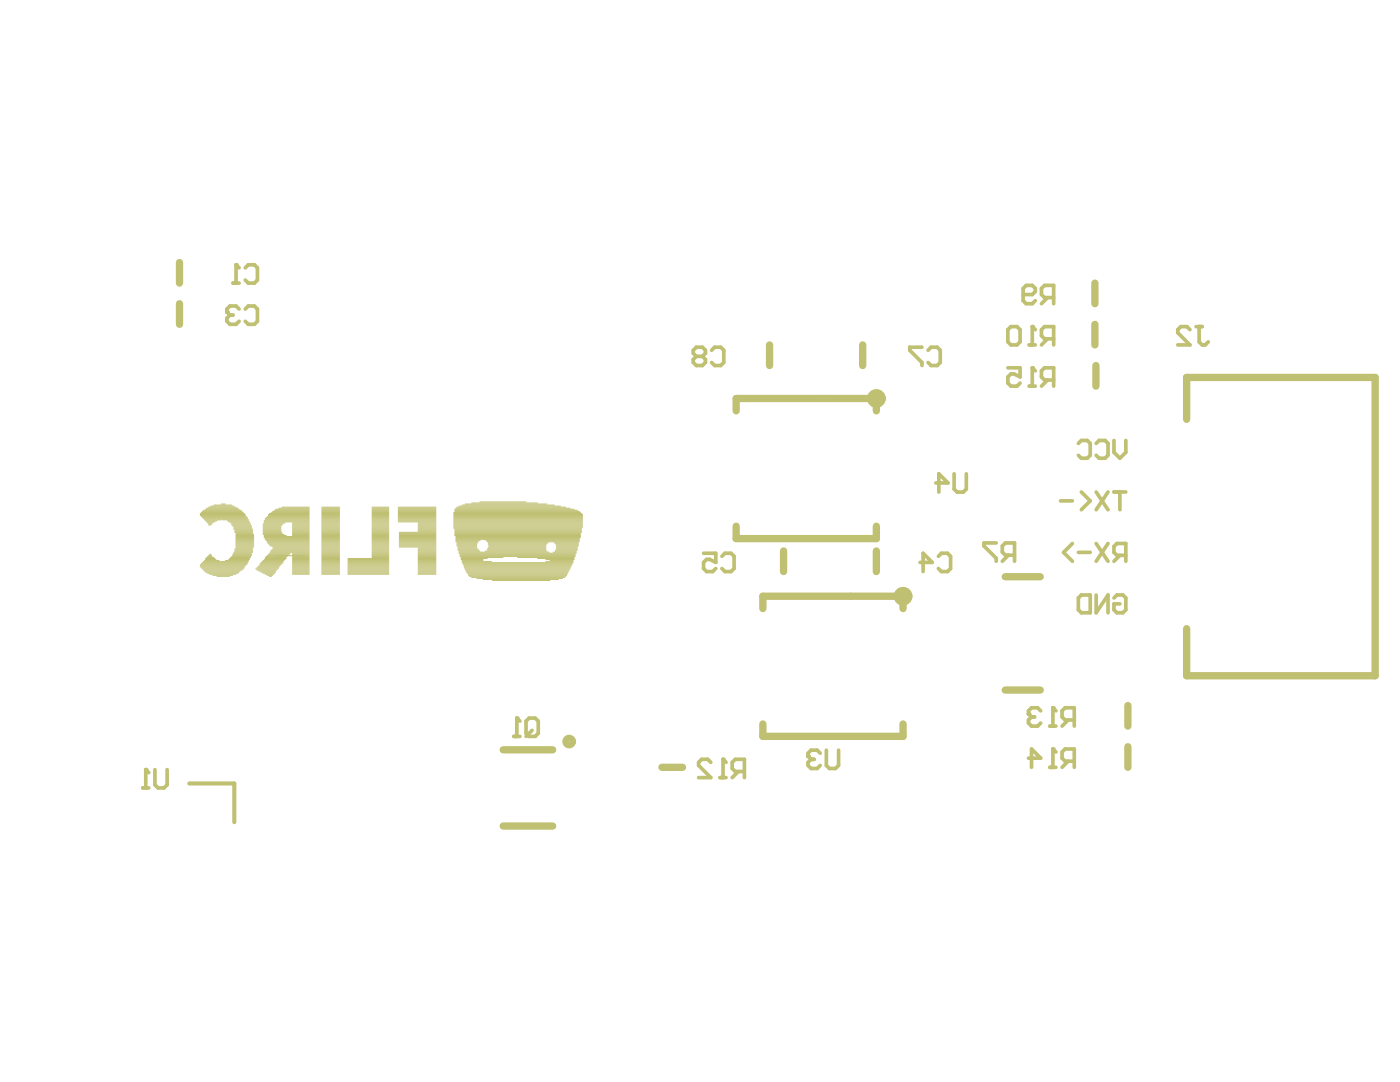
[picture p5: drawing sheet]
<svg xmlns="http://www.w3.org/2000/svg" width="279mm" height="216mm" viewBox="0 0 279 216" stroke-linecap="round" stroke-linejoin="round" font-family="sans-serif">
<g fill="none" stroke="#c0c073" stroke-width=".21">
<path d="M40 112.7h9.2M40 112.9h9M40 113.1h8.7M40 102.5h8.7M40 102.7h9M40 102.9h9M40.2 112.5h9.2M40.2 113.3h8.5M40.2 102.3h8.3M40.2 103.1h9M40.4 112.3h9M40.4 113.5h8.1"/>
<path d="M40.4 102h7.9M40.4 103.3h9M40.6 112.1h9M40.6 113.7h7.7M40.6 101.8h7.5M40.6 103.5h8.8M40.8 111.9h2.9M40.8 113.9h7.1M40.8 103.7h3.4M41 111.6h2.1M41 103.9h2.3M41 114.2h6.7"/>
<path d="M41 101.6h6.7M41 111.4h1.9M41.2 104.1h1.7M41.2 111.2h1.5M41.2 101.4h6.3M41.4 104.3h1.1M41.4 111h.9M41.4 114.4h6.1M41.6 104.8h.5M41.6 104.5h.7M41.6 110.8h.7M41.6 101.2h5.5"/>
<path d="M41.9 110.6h.2M41.9 114.6h5.2M42.1 101h4.6M42.5 114.8h4M42.7 100.8h3.5M43.3 115h2.5M44.2 100.6h.8M44.4 103.7h5.2M45 111.9h4.6M45.4 103.9h4.2M45.6 111.6h4.2M45.6 104.1h4.2"/>
<path d="M45.8 111.4h4M46 104.3h3.8M46 111.2h4M46.2 104.8h3.8M46.2 104.5h3.8M46.2 111h3.8M46.5 110.6h3.7M46.5 110.8h3.7M46.5 105h3.7M46.7 105.2h3.5M46.7 105.4h3.5M46.7 105.6h3.7"/>
<path d="M46.7 110.4h3.5M46.7 110.2h3.7M46.9 105.8h3.5M46.9 106h3.5M46.9 106.2h3.5M46.9 109.6h3.5M46.9 109.8h3.5M46.9 110h3.5M47.1 106.4h3.3M47.1 106.6h3.5M47.1 106.8h3.5M47.1 107.1h3.5"/>
<path d="M47.1 107.3h3.5M47.1 107.5h3.5M47.1 107.7h3.5M47.1 107.9h3.5M47.1 108.1h3.5M47.1 108.3h3.5M47.1 108.5h3.5M47.1 108.7h3.5M47.1 108.9h3.5M47.1 109.1h3.5M47.1 109.4h3.3M51 113.5h4.4"/>
<path d="M51.3 113.3h4.3M51.3 113.7h3.9M51.5 113.1h4.1M51.7 112.9h4.2M51.7 113.9h3.3M51.9 112.5h4.4M51.9 112.7h4.2M52.1 112.3h4.4M52.1 114.2h2.9M52.3 112.1h4.2M52.5 111.9h4.2M52.5 104.8h3.8"/>
<path d="M52.5 104.5h4M52.5 114.4h2.3M52.5 105h3.6M52.5 105.2h3.6M52.5 105.4h3.6M52.5 105.6h3.6M52.5 105.8h3.6M52.5 106h3.6M52.5 106.2h3.8M52.5 106.4h3.8M52.5 106.6h4.2M52.7 111.6h4.2"/>
<path d="M52.7 103.9h9M52.7 104.1h9M52.7 104.3h4.2M52.7 106.8h4.4M52.7 107.1h9M52.7 107.3h9M52.9 111.2h4.2M52.9 114.6h1.7M52.9 103.7h8.8M52.9 107.5h8.8M52.9 107.7h8.8M52.9 103.5h8.8"/>
<path d="M52.9 111.4h4.2M53.1 111h4.2M53.1 107.9h8.6M53.1 103.3h8.6M53.3 110.8h4.2M53.3 114.8h1.1M53.3 108.1h8.4M53.3 108.3h8.4M53.3 103.1h8.4M53.6 110.6h4.1M53.6 108.5h8.1M53.6 102.7h8.1"/>
<path d="M53.6 102.9h8.1M53.8 115h.4M53.8 110.4h4.1M53.8 108.7h7.9M53.8 102.5h7.9M54 108.9h7.7M54 110h7.7M54 110.2h7.7M54.2 109.8h7.5M54.2 102.3h7.5M54.4 109.1h7.3M54.4 109.6h7.3"/>
<path d="M54.4 102h7.3M54.6 109.4h7.1M54.8 101.8h6.9M54.9 110.9h5.9M55 101.6h6.7M55.6 101.4h6.1M56.3 101.2h5.4M58.4 111.6h3.3M58.4 111.9h3.3M58.4 104.8h3.3M58.4 104.3h3.3M58.4 104.5h3.3"/>
<path d="M58.4 110.6h3.3M58.4 110.8h3.3M58.4 111h3.3M58.4 111.2h3.3M58.4 112.1h3.3M58.4 112.3h3.3M58.4 112.5h3.3M58.4 112.7h3.3M58.4 112.9h3.3M58.4 113.1h3.3M58.4 113.3h3.3M58.4 113.5h3.3"/>
<path d="M58.4 113.7h3.3M58.4 113.9h3.3M58.4 114.2h3.3M58.4 114.4h3.3M58.4 114.6h3.3M58.4 105h3.3M58.4 105.2h3.3M58.4 105.4h3.3M58.4 105.6h3.3M58.4 105.8h3.3M58.4 106h3.3M58.4 106.2h3.3"/>
<path d="M58.4 106.4h3.3M58.4 106.6h3.3M58.4 106.8h3.3M58.4 110.4h3.3M58.4 111.4h3.3M64.2 111.6h3.6M64.2 111.9h3.6M64.2 104.8h3.6M64.2 103.9h3.6M64.2 104.1h3.6M64.2 104.3h3.6M64.2 104.5h3.6"/>
<path d="M64.2 110.6h3.6M64.2 110.8h3.6M64.2 111h3.6M64.2 111.2h3.6M64.2 112.1h3.6M64.2 112.3h3.6M64.2 112.5h3.6M64.2 112.7h3.6M64.2 112.9h3.6M64.2 113.1h3.6M64.2 113.3h3.6M64.2 113.5h3.6"/>
<path d="M64.2 113.7h3.6M64.2 113.9h3.6M64.2 114.2h3.6M64.2 114.4h3.6M64.2 114.6h3.6M64.2 105h3.6M64.2 105.2h3.6M64.2 105.4h3.6M64.2 105.6h3.6M64.2 105.8h3.6M64.2 106h3.6M64.2 106.2h3.6"/>
<path d="M64.2 106.4h3.6M64.2 106.6h3.6M64.2 106.8h3.6M64.2 110.4h3.6M64.2 103.7h3.6M64.2 107.1h3.6M64.2 107.3h3.6M64.2 107.5h3.6M64.2 107.7h3.6M64.2 107.9h3.6M64.2 108.1h3.6M64.2 108.3h3.6"/>
<path d="M64.2 108.5h3.6M64.2 108.7h3.6M64.2 108.9h3.6M64.2 109.1h3.6M64.2 109.4h3.6M64.2 109.6h3.6M64.2 109.8h3.6M64.2 110h3.6M64.2 110.2h3.6M64.2 101.2h3.6M64.2 101.4h3.6M64.2 101.6h3.6"/>
<path d="M64.2 101.8h3.6M64.2 102h3.6M64.2 102.3h3.6M64.2 102.5h3.6M64.2 102.7h3.6M64.2 102.9h3.6M64.2 103.1h3.6M64.2 103.3h3.6M64.2 103.5h3.6M64.2 111.4h3.6M69.4 111.6h8.2M69.4 111.9h8.2"/>
<path d="M69.4 112.1h8.2M69.4 112.3h8.2M69.4 112.5h8.2M69.4 112.7h8.2M69.4 112.9h8.2M69.4 113.1h8.2M69.4 113.3h8.2M69.4 113.5h8.2M69.4 113.7h8.2M69.4 113.9h8.2M69.4 114.2h8.2M69.4 114.4h8.2"/>
<path d="M69.4 114.6h8.2M69.4 111.4h8.2M74.2 104.8h3.4M74.2 103.9h3.4M74.2 104.1h3.4M74.2 104.3h3.4M74.2 104.5h3.4M74.2 110.6h3.4M74.2 110.8h3.4M74.2 111h3.4M74.2 111.2h3.4M74.2 105h3.4"/>
<path d="M74.2 105.2h3.4M74.2 105.4h3.4M74.2 105.6h3.4M74.2 105.8h3.4M74.2 106h3.4M74.2 106.2h3.4M74.2 106.4h3.4M74.2 106.6h3.4M74.2 106.8h3.4M74.2 110.4h3.4M74.2 103.7h3.4M74.2 107.1h3.4"/>
<path d="M74.2 107.3h3.4M74.2 107.5h3.4M74.2 107.7h3.4M74.2 107.9h3.4M74.2 108.1h3.4M74.2 108.3h3.4M74.2 108.5h3.4M74.2 108.7h3.4M74.2 108.9h3.4M74.2 109.1h3.4M74.2 109.4h3.4M74.2 109.6h3.4"/>
<path d="M74.2 109.8h3.4M74.2 110h3.4M74.2 110.2h3.4M74.2 101.2h3.4M74.2 101.4h3.4M74.2 101.6h3.4M74.2 101.8h3.4M74.2 102h3.4M74.2 102.3h3.4M74.2 102.5h3.4M74.2 102.7h3.4M74.2 102.9h3.4"/>
<path d="M74.2 103.1h3.4M74.2 103.3h3.4M74.2 103.5h3.4M79.5 103.9h7.5M79.5 104.1h7.5M79.5 103.7h7.5M79.5 101.2h7.5M79.5 101.4h7.5M79.5 101.6h7.5M79.5 101.8h7.5M79.5 102h7.5M79.5 102.3h7.5"/>
<path d="M79.5 102.5h7.5M79.5 102.7h7.5M79.5 102.9h7.5M79.5 103.1h7.5M79.5 103.3h7.5M79.5 103.5h7.5M79.7 106.2h7.3M79.7 106.4h7.3M79.7 106.6h7.3M79.7 106.8h7.3M79.7 107.1h7.3M79.7 107.3h7.3"/>
<path d="M79.7 107.5h7.3M79.7 107.7h7.3M79.7 107.9h7.3M79.7 108.1h7.3M79.7 108.3h7.3M79.7 108.5h7.3M79.7 108.7h7.3M79.7 108.9h7.3M79.7 109.1h7.3M83.4 111.6h3.6M83.4 111.9h3.6M83.4 104.8h3.6"/>
<path d="M83.4 104.3h3.6M83.4 104.5h3.6M83.4 110.6h3.6M83.4 110.8h3.6M83.4 111h3.6M83.4 111.2h3.6M83.4 112.1h3.6M83.4 112.3h3.6M83.4 112.5h3.6M83.4 112.7h3.6M83.4 112.9h3.6M83.4 113.1h3.6"/>
<path d="M83.4 113.3h3.6M83.4 113.5h3.6M83.4 113.7h3.6M83.4 113.9h3.6M83.4 114.2h3.6M83.4 114.4h3.6M83.4 114.6h3.6M83.4 105h3.6M83.4 105.2h3.6M83.4 105.4h3.6M83.4 105.6h3.6M83.4 105.8h3.6"/>
<path d="M83.4 106h3.6M83.4 110.4h3.6M83.4 109.4h3.6M83.4 109.6h3.6M83.4 109.8h3.6M83.4 110h3.6M83.4 110.2h3.6M83.4 111.4h3.6M90.6 104.8h25.7M90.6 103.9h25.7M90.6 104.1h25.7M90.6 104.3h25.7"/>
<path d="M90.6 104.5h25.7M90.6 105h25.7M90.6 105.2h25.7M90.6 105.4h25.5M90.6 103.7h25.7M90.6 102.3h25.2M90.6 102.5h25.5M90.6 102.7h25.7M90.6 102.9h25.7M90.6 103.1h25.7M90.6 103.3h25.7M90.6 103.5h25.7"/>
<path d="M90.8 105.6h25.3M90.8 105.8h25.3M90.8 106h25.3M90.8 106.2h25.3M90.8 106.4h25M90.8 106.6h25M90.8 106.8h25M90.8 101.6h23.8M90.8 101.8h24.4M90.8 102h24.8M91 107.1h24.8M91 107.3h24.8"/>
<path d="M91 107.5h24.6M91 107.7h5.2M91 107.9h4.8M91 108.1h4.4M91 101.4h22.8M91.2 108.3h4.2M91.2 108.5h4M91.2 108.7h4M91.2 108.9h4M91.2 101.2h21.7M91.4 109.1h3.8M91.4 109.4h3.8"/>
<path d="M91.4 109.6h4M91.4 109.8h4.2M91.6 110.4h23.4M91.6 110h4.2M91.6 110.2h18M91.6 101h20.3M91.8 110.6h23M91.8 110.8h23M91.8 111h23M92 111.6h4.4M92 111.2h8.4M92 111.4h5.2"/>
<path d="M92.2 111.9h4.2M92.2 112.1h5.9M92.2 112.3h22.2M92.2 100.8h18.4M92.4 112.5h21.8M92.4 112.7h21.8M92.6 112.9h21.4M92.6 113.1h21.4M92.6 113.3h21.2M92.9 113.5h20.9M92.9 113.7h20.6M92.9 100.6h16.3"/>
<path d="M93.1 113.9h20.4M93.1 114.2h20.2M93.3 114.4h20M93.5 114.6h19.6M93.5 114.8h19.6M93.7 115h19.2M94.1 115.2h18.6M94.1 100.4h13.2M95.2 115.4h17.1M95.8 100.2h9.2M96.4 107.7h19.2M96.4 115.6h15.1"/>
<path d="M96.8 110h12.4M97 107.9h18.6M97.2 108.1h18.4M97.2 109.6h11.7M97.2 109.8h11.7M97.5 108.3h11.9M97.5 108.5h11.7M97.5 108.7h11.4M97.5 109.1h11.4M97.5 109.4h11.4M97.7 108.9h11.2M98.3 115.8h11.5"/>
<path d="M103.3 111.2h11.3M107.3 111.4h7.3M108.9 111.6h5.7M108.9 112.1h5.5M109.8 111.9h4.6M110.4 110.2h4.6M110.6 108.3h4.8M110.8 108.5h4.6M110.8 109.8h4.4M110.8 110h4.2M111 108.7h4.4M111 108.9h4.4"/>
<path d="M111 109.1h4.2M111 109.4h4.2M111 109.6h4.2"/>
</g>
<g fill="none" stroke="#c0c073" stroke-width="1.5">
<path d="M35.8 52.4v4.1M218.5 56.5v4.1M35.8 60.6v4.1M153.6 68.8v4.1M172.2 68.8v4.1M218.5 64.7v4.1M218.7 72.9v4.1M146.9 82v-2.5h28v2.5M236.8 83.7v-8.4h37.6v59.5h-37.6v-9.4M146.9 105v2.5h28v-2.5M156.4 109.9v4.2M174.9 109.9v4.2"/>
<path d="M200.6 115.1h7M152.2 121.4v-2.4h28v2.4M200.6 137.7h7M100.4 149.6h9.9M132.1 153.1h4.1M152.2 144.5v2.4h28v-2.4M225.1 140.8v4.1M225.1 149v4.1M100.4 164.8h9.9"/>
</g>
<path d="M37.8 156.3h9v7.8" fill="none" stroke="#c0c073" stroke-width=".82"/>
<path d="M28.5 157.2h1.2M29.1 153.6v3.6M30.9 153.6v3l.6 .6h1.2l.7-.6v-3" fill="none" stroke="#c0c073" stroke-width=".73"/>
<circle cx="29.1" cy="153.6" r=".37" fill="#c0c073"/>
<path d="M46.5 56.5h1.2M47.1 52.8v3.7M48.9 53.4l.6-.6h1.3l.6 .6v2.5l-.6 .6h-1.3l-.6-.6M29.1 153.6l.6 .6" fill="none" stroke="#c0c073" stroke-width=".73"/>
<circle cx="47.1" cy="52.8" r=".37" fill="#c0c073"/>
<path d="M47.1 52.8l.6 .6M184 69.3h-2.4v.6l2.4 2.4v.6M185.2 69.9l.6-.6h1.2l.7 .6v2.4l-.7 .6h-1.2l-.6-.6M205.4 68.8h1.2M206 65.2v3.6M209.1 67.6l-1.3 1.2M210.3 67.6h-1.8l-.7-.6v-1.2l.7-.6h1.8v3.6" fill="none" stroke="#c0c073" stroke-width=".73"/>
<circle cx="206" cy="65.2" r=".37" fill="#c0c073"/>
<path d="M201.1 65.8l.6-.6h1.3l.6 .6v2.4l-.6 .6h-1.3l-.6-.6zM205.4 77h1.2M206 65.2l.6 .6M206 73.4v3.6M209.1 75.8l-1.3 1.2M210.3 75.8h-1.8l-.7-.6v-1.2l.7-.6h1.8v3.6" fill="none" stroke="#c0c073" stroke-width=".73"/>
<circle cx="206" cy="73.4" r=".37" fill="#c0c073"/>
<g fill="none" stroke="#c0c073" stroke-width=".73">
<path d="M204.2 58.8h1.8l.6-.6v-.6l-.6-.7h-1.2l-.6 .7v2.4l.6 .6h1.2l.6-.6M209.1 59.4l-1.3 1.2M210.3 59.4h-1.8l-.7-.6v-1.2l.7-.7h1.8v3.7M47.7 61.7l-.6-.6h-1.2l-.6 .6v.6M48.9 61.7l.6-.6h1.3l.6 .6v2.4l-.6 .6h-1.3l-.6-.6M201.1 73.4h2.5v1.8l-1.2-.6h-.7l-.6 .6v1.2l.6 .6h1.3l.6-.6M206 73.4l.6 .6M237.5 65.8l-.6-.6h-1.2l-.7 .6v.6l2.5 2.4h-2.5M238.7 65.2h1.2M239.3 65.2v3l.6 .6h.6l.6-.6M215.2 88.5l.6-.6h1.2l.6 .6v2.3l-.6 .6h-1.2l-.6-.6M218.8 88.5l.6-.6h1.1l.6 .6v2.3l-.6 .6h-1.1l-.6-.6"/>
<path d="M222.3 87.9v2.4l1.2 1.1 1.2-1.1v-2.4M215.8 118.7h1.8v3.6h-1.8l-.6-.6v-2.4zM218.8 118.7v3.6l2.3-3.6v3.6M222.3 119.3l.6-.6h1.2l.6 .6v2.4l-.6 .6h-1.2l-.6-.6v-1.2h1.2"/>
</g>
<circle cx="45.3" cy="62.3" r=".37" fill="#c0c073"/>
<path d="M45.3 62.3l.6 .6M45.9 62.9h.6M45.9 62.9l-.6 .6v.6l.6 .6h1.2l.6-.6M102.5 146.9h1.3M103.2 143.3v3.6M105 143.9l.6-.6h1.2l.6 .6v2.4l-.6 .6h-1.2l-.6-.6zM106.2 145.7l-1.2 1.2" fill="none" stroke="#c0c073" stroke-width=".73"/>
<circle cx="103.2" cy="143.3" r=".37" fill="#c0c073"/>
<g fill="none" stroke="#c0c073" stroke-width=".73">
<path d="M186.8 96.4h2.4l-1.8-1.9v3.7M190.4 94.5v3.1l.6 .6h1.2l.7-.6v-3.1M183.6 112.2h2.5l-1.9-1.8v3.7M187.3 111l.6-.6h1.2l.6 .6v2.4l-.6 .7h-1.2l-.6-.7M198.8 108.3h-2.4v.7l2.4 2.4v.6M201.3 110.8l-1.3 1.2M202.5 110.8h-1.9l-.6-.6v-1.2l.6-.7h1.9v3.7M214 108.4l-1.7 1.8 1.7 1.8M215.2 110.2h2.4M218.8 108.4l2.3 3.6M221.1 108.4l-2.3 3.6M223.5 110.8l-1.2 1.2"/>
<path d="M224.7 110.8h-1.8l-.6-.6v-1.2l.6-.6h1.8v3.6M103.2 143.3l.6 .6M143.7 155.2h1.2M144.3 151.5v3.7M147.3 153.9l-1.2 1.3M148.6 153.9h-1.9l-.6-.6v-1.2l.6-.6h1.9v3.7"/>
</g>
<circle cx="144.3" cy="151.5" r=".37" fill="#c0c073"/>
<path d="M141.9 152.1l-.6-.6h-1.3l-.6 .6v.6l2.5 2.5h-2.5M144.3 151.5l.6 .6M163.7 150.3l-.6-.6h-1.2l-.6 .6v.6M164.9 149.7v3l.6 .6h1.2l.7-.6v-3" fill="none" stroke="#c0c073" stroke-width=".73"/>
<circle cx="161.3" cy="150.9" r=".37" fill="#c0c073"/>
<path d="M139 71.1l-.6-.6v-.6l.6-.6h1.2l.6 .6v.6l-.6 .6M139 71.1l-.6 .6v.6l.6 .6h1.2l.6-.6v-.6l-.6-.6M139 71.1h1.2M142 69.9l.6-.6h1.2l.6 .6v2.4l-.6 .6h-1.2l-.6-.6M161.3 150.9l.6 .6M161.9 151.5h.6M161.9 151.5l-.6 .6v.6l.6 .6h1.2l.6-.6M209.5 153.1h1.2M210.1 149.5v3.6M213.2 151.9l-1.2 1.2M214.4 151.9h-1.8l-.6-.6v-1.2l.6-.6h1.8v3.6" fill="none" stroke="#c0c073" stroke-width=".73"/>
<circle cx="210.1" cy="149.5" r=".37" fill="#c0c073"/>
<g fill="none" stroke="#c0c073" stroke-width=".73">
<path d="M211.7 99.9h2.3M215.8 98.2l1.8 1.7-1.8 1.8M218.8 98.2l2.3 3.5M221.1 98.2l-2.3 3.5M222.3 98.2h2.4M223.5 98.2v3.5M140.4 110.4h2.4v1.8l-1.2-.6h-.6l-.6 .6v1.2l.6 .7h1.2l.6-.7M144.1 111l.6-.6h1.2l.6 .6v2.4l-.6 .7h-1.2l-.6-.7M205.3 151.3h2.4l-1.8-1.8v3.6M209.5 144.9h1.2M210.1 149.5l.6 .6M210.1 141.2v3.7"/>
<path d="M213.2 143.7l-1.2 1.2M214.4 143.7h-1.8l-.6-.6v-1.3l.6-.6h1.8v3.7"/>
</g>
<circle cx="210.1" cy="141.2" r=".37" fill="#c0c073"/>
<path d="M207.7 141.8l-.6-.6h-1.2l-.6 .6v.6M210.1 141.2l.6 .6" fill="none" stroke="#c0c073" stroke-width=".73"/>
<circle cx="205.3" cy="142.4" r=".37" fill="#c0c073"/>
<path d="M205.3 142.4l.6 .7M205.9 143.1h.6M205.9 143.1l-.6 .6v.6l.6 .6h1.2l.6-.6" fill="none" stroke="#c0c073" stroke-width=".73"/>
<circle cx="113.6" cy="148" r=".74" fill="none" stroke="#c0c073" stroke-width="1.2"/>
<g fill="none" stroke="#c0c073" stroke-width="2.1">
<circle cx="174.9" cy="79.5" r=".82"/>
<circle cx="180.2" cy="119" r=".82"/>
</g>
</svg>
